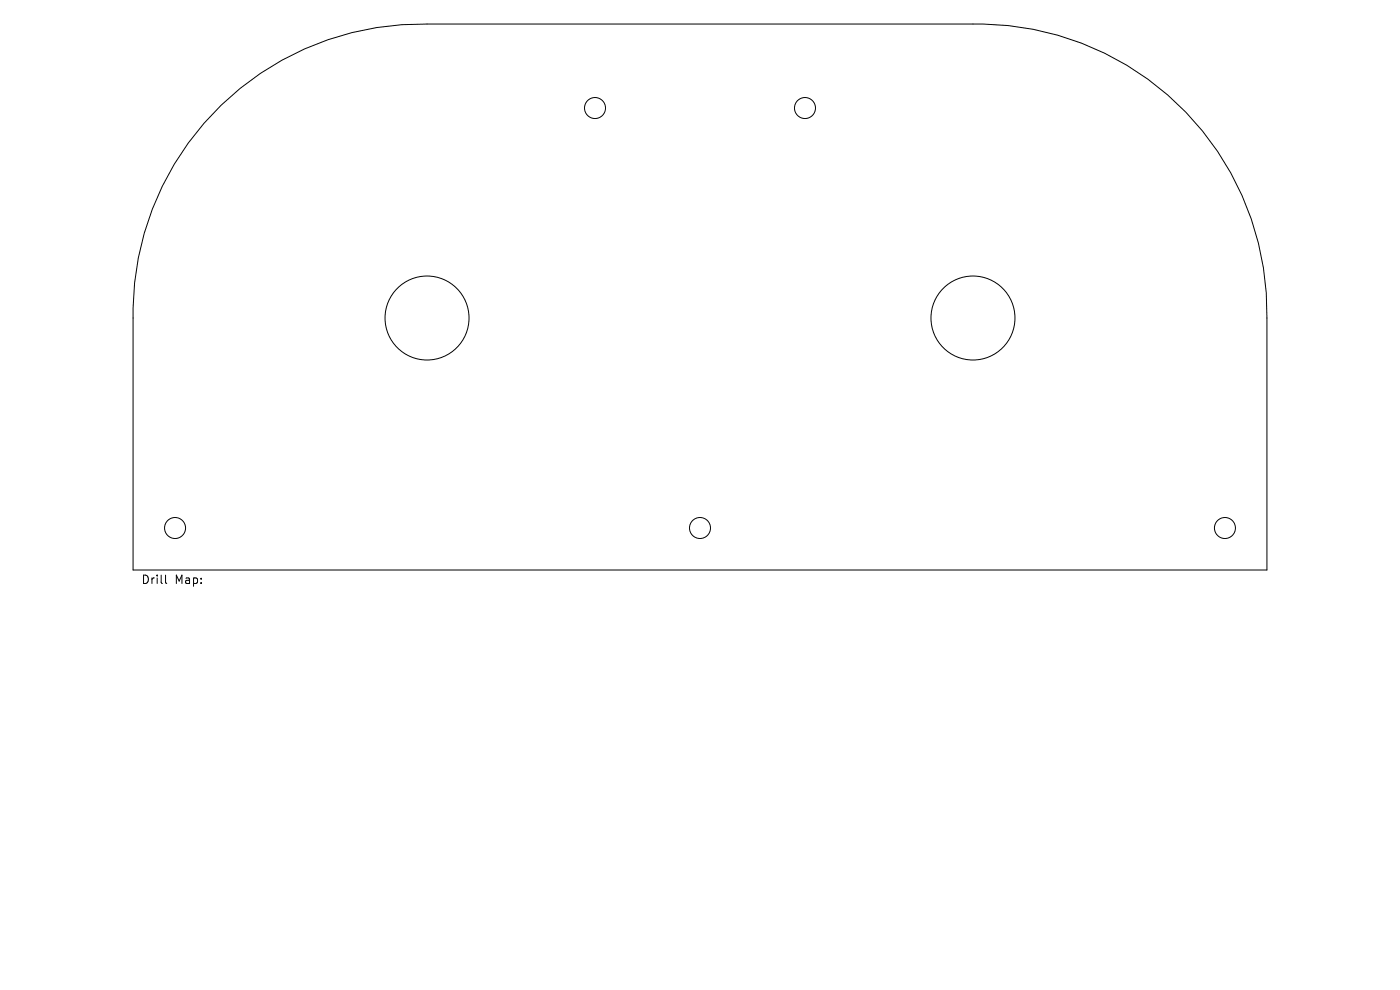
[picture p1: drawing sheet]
<svg xmlns="http://www.w3.org/2000/svg" width="297mm" height="210mm" viewBox="0 0 297 210" stroke-linecap="round" stroke-linejoin="round" font-family="sans-serif">
<defs><g id="words">
<g font-size="2.5">
<text x="29.9" y="124.1">Drill</text>
<text x="37" y="124.1">Map:</text>
</g>
</g></defs>
<g fill="none" stroke="#000" stroke-width=".21">
<path d="M46.9 22.3a61.3 61.3 0 0 1 43.7-17.2h115.8a61.3 61.3 0 0 1 62.4 62.4v53.4h-240.6v-53.4a61.3 61.3 0 0 1 18.7-45.2zM35.1 122v1.5l.3 .3"/>
<circle cx="126.2" cy="22.9" r="2.23"/>
<circle cx="170.8" cy="22.9" r="2.23"/>
<circle cx="90.6" cy="67.5" r="8.9"/>
<circle cx="206.4" cy="67.5" r="8.9"/>
<circle cx="37.1" cy="112" r="2.23"/>
<circle cx="148.5" cy="112" r="2.23"/>
<circle cx="259.9" cy="112" r="2.23"/>
</g>
<use href="#words"/>
</svg>
